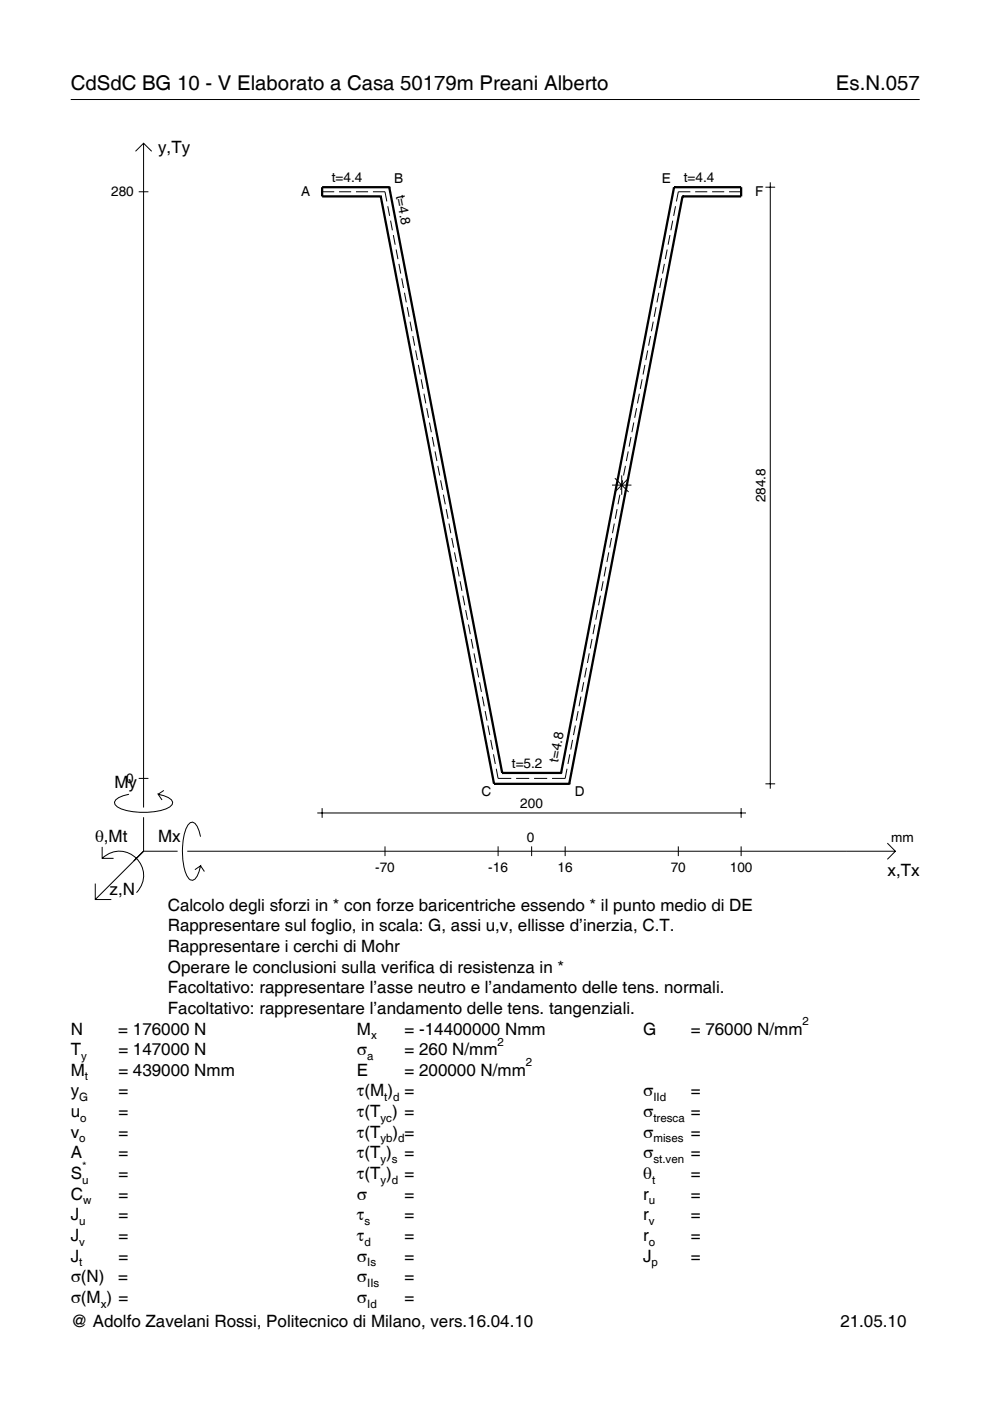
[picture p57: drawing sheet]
<svg xmlns="http://www.w3.org/2000/svg" width="210mm" height="297mm" viewBox="0 0 210 297" stroke-linecap="round" stroke-linejoin="round" font-family="sans-serif">
<defs><g id="words">
<g font-size="4.3">
<text x="15" y="19">CdSdC BG 10 - V Elaborato a Casa 50179m Preani Alberto</text>
<text x="177.2" y="19">Es.N.057</text>
</g>
<g font-size="3.6">
<text x="33.5" y="32.4">y,Ty</text>
<text x="24.3" y="167.1">My</text>
<text x="20.1" y="178.4">θ,Mt</text>
<text x="33.5" y="178.4">Mx</text>
<text x="188.2" y="185.6">x,Tx</text>
<text x="23.2" y="189.7">z,N</text>
<text x="35.6" y="193.1">Calcolo degli sforzi in * con forze baricentriche essendo * il punto medio di DE</text>
<text x="35.6" y="197.5">Rappresentare sul foglio, in scala: G, assi u,v, ellisse d’inerzia, C.T.</text>
<text x="35.6" y="201.8">Rappresentare i cerchi di Mohr</text>
<text x="35.6" y="206.2">Operare le conclusioni sulla verifica di resistenza in *</text>
<text x="35.6" y="210.6">Facoltativo: rappresentare l’asse neutro e l’andamento delle tens. normali.</text>
<text x="35.6" y="215">Facoltativo: rappresentare l’andamento delle tens. tangenziali.</text>
<text x="15" y="219.3">N</text>
<text x="25.1" y="219.3">= 176000 N</text>
<text x="75.7" y="219.3">M</text>
<text x="85.8" y="219.3">= -14400000 Nmm</text>
<text x="136.4" y="219.3">G</text>
<text x="146.5" y="219.3">= 76000 N/mm</text>
<text x="15" y="223.7">T</text>
<text x="25.1" y="223.7">= 147000 N</text>
<text x="75.7" y="223.7">σ</text>
<text x="85.8" y="223.7">= 260 N/mm</text>
<text x="15" y="232.5">y</text>
<text x="15" y="228.1">M</text>
<text x="25.1" y="232.5">=</text>
<text x="25.1" y="228.1">= 439000 Nmm</text>
<text x="75.7" y="232.5">τ(M ) =</text>
<text x="75.7" y="228.1">E</text>
<text x="85.8" y="228.1">= 200000 N/mm</text>
<text x="136.4" y="232.5">σ</text>
<text x="146.5" y="232.5">=</text>
<text x="15" y="236.8">u</text>
<text x="25.1" y="236.8">=</text>
<text x="75.7" y="236.8">τ(T ) =</text>
<text x="136.4" y="236.8">σ</text>
<text x="146.5" y="236.8">=</text>
<text x="15" y="245.6">A</text>
<text x="15" y="241.2">v</text>
<text x="25.1" y="241.2">=</text>
<text x="25.1" y="245.6">=</text>
<text x="75.7" y="245.6">τ(T )</text>
<text x="75.7" y="241.2">τ(T</text>
<text x="83.3" y="241.2">) =</text>
<text x="85.8" y="245.6">=</text>
<text x="136.4" y="241.2">σ</text>
<text x="136.4" y="245.6">σ</text>
<text x="146.5" y="241.2">=</text>
<text x="146.5" y="245.6">=</text>
<text x="15" y="250">S</text>
<text x="25.1" y="250">=</text>
<text x="75.7" y="250">τ(T )</text>
<text x="85.8" y="250">=</text>
<text x="136.4" y="250">θ</text>
<text x="146.5" y="250">=</text>
<text x="15" y="254.3">C</text>
<text x="25.1" y="254.3">=</text>
<text x="75.7" y="254.3">σ</text>
<text x="85.8" y="254.3">=</text>
<text x="136.4" y="254.3">r</text>
<text x="146.5" y="254.3">=</text>
<text x="15" y="263.1">J</text>
<text x="15" y="258.7">J</text>
<text x="25.1" y="263.1">=</text>
<text x="25.1" y="258.7">=</text>
<text x="75.7" y="258.7">τ</text>
<text x="75.7" y="263.1">τ</text>
<text x="85.8" y="258.7">=</text>
<text x="85.8" y="263.1">=</text>
<text x="136.4" y="258.7">r</text>
<text x="136.4" y="263.1">r</text>
<text x="146.5" y="258.7">=</text>
<text x="146.5" y="263.1">=</text>
<text x="15" y="267.5">J</text>
<text x="25.1" y="267.5">=</text>
<text x="75.7" y="267.5">σ</text>
<text x="85.8" y="267.5">=</text>
<text x="136.4" y="267.5">J</text>
<text x="146.5" y="267.5">=</text>
<text x="15" y="271.8">σ(N)</text>
<text x="25.1" y="271.8">=</text>
<text x="75.7" y="271.8">σ</text>
<text x="85.8" y="271.8">=</text>
<text x="15" y="276.2">σ(M ) =</text>
<text x="15" y="281.4">@ Adolfo Zavelani Rossi, Politecnico di Milano, vers.16.04.10</text>
<text x="75.7" y="276.2">σ</text>
<text x="85.8" y="276.2">=</text>
<text x="178.2" y="281.4">21.05.10</text>
</g>
<g font-size="2.9">
<text x="23.6" y="41.7">280</text>
<text x="63.8" y="41.6">A</text>
<text x="70.4" y="38.7">t=4.4</text>
<text x="83.6" y="38.9">B</text>
<text x="83.9" y="41.5" transform="rotate(79 83.9 41.5)">t=4.8</text>
<text x="140.4" y="38.9">E</text>
<text x="145" y="38.7">t=4.4</text>
<text x="160.1" y="41.6">F</text>
<text x="162.3" y="106.5" transform="rotate(-90 162.3 106.5)">284.8</text>
<text x="118.3" y="161.7" transform="rotate(-79 118.3 161.7)">t=4.8</text>
<text x="26.8" y="166">0</text>
<text x="108.5" y="162.8">t=5.2</text>
<text x="102.1" y="168.7">C</text>
<text x="110.3" y="171.3">200</text>
<text x="121.9" y="168.7">D</text>
<text x="111.7" y="178.4">0</text>
<text x="189" y="178.4">mm</text>
<text x="79.5" y="184.9">-70</text>
<text x="103.5" y="184.9">-16</text>
<text x="118.2" y="184.9">16</text>
<text x="142.2" y="184.9">70</text>
<text x="154.7" y="184.9">100</text>
</g>
<g font-size="2.4">
<text x="78.7" y="220.3">x</text>
<text x="105.5" y="221.7">2</text>
<text x="170.2" y="217.3">2</text>
<text x="17.2" y="224.7">y</text>
<text x="77.9" y="224.7">a</text>
<text x="111.5" y="226.1">2</text>
<text x="16.8" y="233.5">G</text>
<text x="18" y="229.1">t</text>
<text x="81.5" y="233.5">t d</text>
<text x="138.5" y="233.5">IId</text>
<text x="17" y="237.8">o</text>
<text x="80.7" y="237.8">yc</text>
<text x="138.5" y="237.8">tresca</text>
<text x="16.8" y="242.2">o</text>
<text x="80.7" y="242.2">yb d</text>
<text x="138.5" y="242.2">mises</text>
<text x="17.4" y="251">u</text>
<text x="17.4" y="248">*</text>
<text x="80.7" y="246.6">y s</text>
<text x="80.7" y="251">y d</text>
<text x="138.2" y="251">t</text>
<text x="138.5" y="246.6">st.ven</text>
<text x="17.6" y="255.3">w</text>
<text x="137.6" y="255.3">u</text>
<text x="16.8" y="259.7">u</text>
<text x="77.3" y="259.7">s</text>
<text x="137.6" y="259.7">v</text>
<text x="16.8" y="264.1">v</text>
<text x="16.8" y="268.5">t</text>
<text x="77.3" y="264.1">d</text>
<text x="77.9" y="268.5">Is</text>
<text x="137.6" y="264.1">o</text>
<text x="138.2" y="268.5">p</text>
<text x="77.9" y="272.8">IIs</text>
<text x="21.4" y="277.2">x</text>
<text x="77.9" y="277.2">Id</text>
</g>
</g></defs>
<g fill="none" stroke="#000" stroke-width=".21">
<path d="M15 21.1h180M28.7 32.1l1.7-1.7 1.8 1.7M30.4 30.4v140.8M162.3 39.7h2M163.3 38.7v128.5M29.4 40.7h2.1M68.3 40.7h2.6M71.9 40.7h2.5M75.5 40.7h2.5M79.1 40.7h2.5l.4 2M82.2 43.7l.4 2.1M82.8 46.8l.4 2"/>
<path d="M83.4 49.8l.4 2.1M84 52.9l.4 2M84.6 55.9l.4 2.1M85.2 59l.4 2.1M140.3 59l-.4 2.1M140.9 55.9l-.4 2.1M141.5 52.9l-.4 2M142 49.8l-.4 2.1M142.6 46.8l-.4 2M143.2 43.7l-.4 2.1M146.4 40.7h-2.6l-.4 2M147.4 40.7h2.6"/>
<path d="M151 40.7h2.5M154.6 40.7h2.5M85.8 62.1l.3 2M86.3 65.1l.4 2.1M86.9 68.2l.4 2M87.5 71.2l.4 2.1M88.1 74.3l.4 2M88.7 77.4l.4 2M136.7 77.4l-.4 2M137.3 74.3l-.4 2M137.9 71.2l-.4 2.1M138.5 68.2l-.4 2"/>
<path d="M139.1 65.1l-.4 2.1M139.7 62.1l-.4 2M89.3 80.4l.4 2.1M89.9 83.5l.4 2M90.5 86.5l.4 2.1M91.1 89.6l.4 2M91.6 92.6l.4 2.1M92.2 95.7l.4 2.1M92.8 98.8l.4 2M132.6 98.8l-.4 2M133.2 95.7l-.4 2.1M133.8 92.6l-.4 2.1"/>
<path d="M134.4 89.6l-.4 2M135 86.5l-.4 2.1M135.6 83.5l-.4 2M136.1 80.4l-.4 2.1M93.4 101.8l.4 2.1M94 104.9l.4 2M94.6 107.9l.4 2.1M95.2 111l.4 2M95.8 114.1l.4 2M96.4 117.1l.4 2.1M129.1 117.1l-.4 2.1M129.7 114.1l-.4 2"/>
<path d="M129.8 102.8h4.1M130.2 111l-.3 2M130.4 101.4l2.9 2.9M130.8 107.9l-.4 2.1M131.4 104.9l-.4 2M131.8 100.8v4.1M132 101.8l-.4 2.1M133.3 101.4l-2.9 2.9M97 120.2l.4 2M97.5 123.2l.4 2.1M98.1 126.3l.4 2M98.7 129.3l.4 2.1"/>
<path d="M99.3 132.4l.4 2.1M99.9 135.5l.4 2M100.5 138.5l.4 2.1M124.9 138.5l-.4 2.1M125.5 135.5l-.4 2M126.1 132.4l-.4 2.1M126.7 129.3l-.4 2.1M127.3 126.3l-.4 2M127.9 123.2l-.4 2.1M128.5 120.2l-.4 2M101.1 141.6l.4 2M101.7 144.6l.4 2.1"/>
<path d="M102.3 147.7l.4 2M102.9 150.8l.4 2M103.4 153.8l.4 2.1M104 156.9l.4 2M104.6 159.9l.4 2.1M120.8 159.9l-.4 2.1M121.4 156.9l-.4 2M122 153.8l-.4 2.1M122.6 150.8l-.4 2M123.2 147.7l-.4 2M123.8 144.6l-.4 2.1M124.3 141.6l-.3 2"/>
<path d="M21.7 179.6v2.4h2.4M27.3 168.4a3.6 3.6 0 0 0-3 1.7l.1 .5a5.6 5.6 0 0 0 3.8 1.5 13.4 13.4 0 0 0 7.8-1l.5-.5 .1-.5a3.6 3.6 0 0 0-3.1-1.7l.8 1.2M29.4 165h2.1M30.4 173.3v7.2M34.7 167.6l-1.2 .8M42.5 177.4a3.6 3.6 0 0 0-1.7-3.1l-.5 .1a5.7 5.7 0 0 0-1.5 3.8 13.9 13.9 0 0 0 1.1 7.9l.4 .4 .5 .1a3.6 3.6 0 0 0 1.7-3l-1.2 .8M67.3 172.4h90.9M68.3 171.3v2.1M81.6 179.4v2.1M105.2 163l.4 2h2.8M105.6 179.4v2.1M109.4 165h2.8"/>
<path d="M112.7 179.4v2.1M113.2 165h2.8M119.8 179.4v2.1M120.2 163l-.4 2h-2.8M143.8 179.4v2.1M157.1 171.3v2.1M157.1 179.4v2.1M162.3 166.2h2M188.1 178.8l1.7 1.7-1.7 1.7M20.2 187.3v3.4h3.4M21.7 182a5.1 5.1 0 0 1 7.2 0 5.1 5.1 0 0 1 0 7.3M30.4 180.5l-10.2 10.2"/>
<path d="M30.4 180.5h7.2M39.7 180.5h150.1M42.5 183.6l.8 1.2"/>
</g>
<g fill="none" stroke="#000" stroke-width=".48">
<path d="M82.5 39.7h.1M82.5 39.7h-14.2v1.9h12.4M82.5 39.7l24 124.2M142.9 39.7h.1M142.9 39.7h14.2v1.9h-12.4M142.9 39.7l-23.9 124.2M80.7 41.6h.1M80.7 41.6l24 124.6M144.7 41.6h.1M144.7 41.6l-24 124.6M104.7 166.2h.1M104.7 166.2h16"/>
<path d="M106.5 163.9h.1M106.5 163.9h12.5M119 163.9h.1M120.7 166.2h.1"/>
</g>
<use href="#words"/>
</svg>
